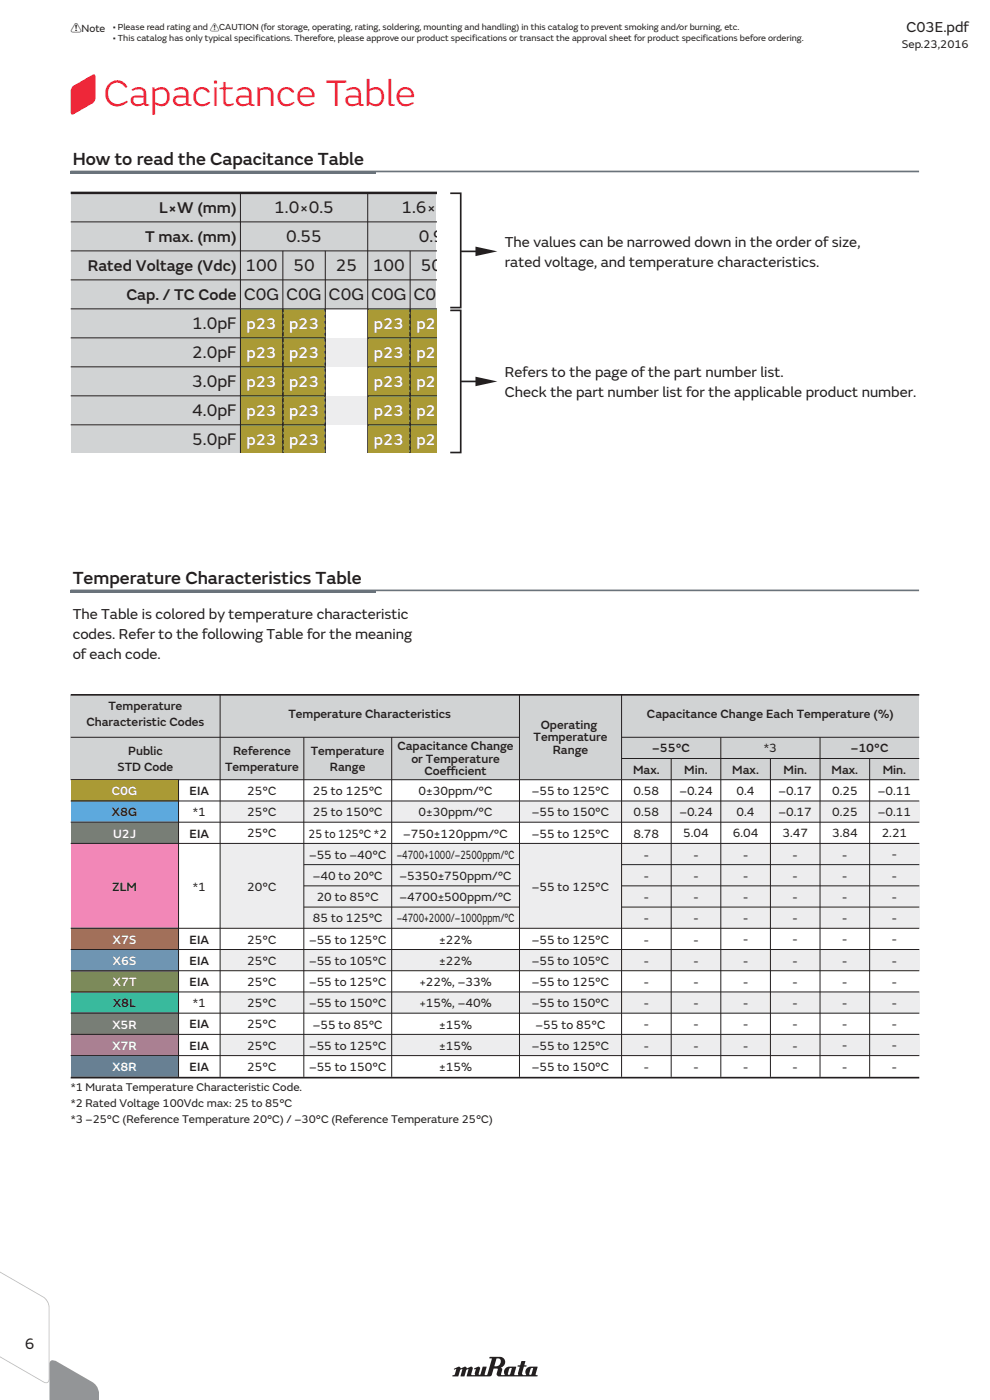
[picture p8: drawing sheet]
<svg xmlns="http://www.w3.org/2000/svg" width="210mm" height="297mm" viewBox="0 0 210 297" stroke-linecap="round" stroke-linejoin="round" font-family="sans-serif">
<defs><g id="words">
<text font-size="8.1" fill="#ed1b2e" x="22" y="22.5">Capacitance Table</text>
<g font-size="3.9" fill="#231f20">
<text x="15.4" y="35">How to read the Capacitance Table</text>
<text x="15.4" y="123.9">Temperature Characteristics Table</text>
</g>
<g font-size="3.7" fill="#231f20">
<text x="58.2" y="45.2">1.0×0.5</text>
<text x="85.2" y="45.2">1.6×</text>
<text x="60.7" y="51.4">0.55</text>
<text x="88.8" y="51.4">0.9</text>
<text x="52.1" y="57.5">100</text>
<text x="62.2" y="57.5">50</text>
<text x="71.2" y="57.5">25</text>
<text x="79.1" y="57.5">100</text>
<text x="89.2" y="57.5">50</text>
<text x="51.8" y="63.7">C0G</text>
<text x="60.8" y="63.7">C0G</text>
<text x="69.8" y="63.7">C0G</text>
<text x="78.8" y="63.7">C0G</text>
<text x="87.8" y="63.7">C0</text>
<text x="40.8" y="69.8">1.0pF</text>
<text x="40.8" y="76">2.0pF</text>
<text x="40.8" y="82.1">3.0pF</text>
<text x="40.8" y="88.3">4.0pF</text>
<text x="40.8" y="94.4">5.0pF</text>
</g>
<g font-size="3.4" fill="#231f20">
<text x="33.8" y="45.2">L×W (mm)</text>
<text x="30.8" y="51.4">T max. (mm)</text>
<text x="18.6" y="57.5">Rated Voltage (Vdc)</text>
<text x="26.8" y="63.7">Cap. / TC Code</text>
<text x="5.3" y="286.1">6</text>
</g>
<g font-size="3.4" fill="#fff">
<text x="52.3" y="69.8">p23</text>
<text x="61.3" y="69.8">p23</text>
<text x="79.3" y="69.8">p23</text>
<text x="88.3" y="69.8">p2</text>
<text x="52.3" y="75.9">p23</text>
<text x="61.3" y="75.9">p23</text>
<text x="79.3" y="75.9">p23</text>
<text x="88.3" y="75.9">p2</text>
<text x="52.3" y="82.1">p23</text>
<text x="61.3" y="82.1">p23</text>
<text x="79.3" y="82.1">p23</text>
<text x="88.3" y="82.1">p2</text>
<text x="52.3" y="88.2">p23</text>
<text x="61.3" y="88.2">p23</text>
<text x="79.3" y="88.2">p23</text>
<text x="88.3" y="88.2">p2</text>
<text x="52.3" y="94.4">p23</text>
<text x="61.3" y="94.4">p23</text>
<text x="79.3" y="94.4">p23</text>
<text x="88.3" y="94.4">p2</text>
</g>
<g font-size="3.2" fill="#231f20">
<text x="192.3" y="6.7">C03E.pdf</text>
<text x="107.1" y="52.4">The values can be narrowed down in the order of size,</text>
<text x="107.1" y="56.6">rated voltage, and temperature characteristics.</text>
<text x="107.1" y="80">Refers to the page of the part number list.</text>
<text x="107.1" y="84.2">Check the part number list for the applicable product number.</text>
<text x="15.4" y="131.4">The Table is colored by temperature characteristic</text>
<text x="15.4" y="135.6">codes. Refer to the following Table for the meaning</text>
<text x="15.4" y="139.8">of each code.</text>
</g>
<g font-size="2.6" fill="#231f20">
<text x="18.3" y="154.1">Characteristic Codes</text>
<text x="23" y="150.6">Temperature</text>
<text x="61.2" y="152.3">Temperature Characteristics</text>
<text x="114.7" y="154.6">Operating</text>
<text x="137.2" y="152.3">Capacitance Change Each Temperature (%)</text>
<text x="27.2" y="160.1">Public</text>
<text x="49.4" y="160.1">Reference</text>
<text x="65.9" y="160.1">Temperature</text>
<text x="84.3" y="159.2">Capacitance Change</text>
<text x="87.3" y="161.8">or Temperature</text>
<text x="113.2" y="157.2">Temperature</text>
<text x="117.2" y="159.9">Range</text>
<text x="138.4" y="159.6">–55°C</text>
<text x="162" y="159.6">*3</text>
<text x="180.5" y="159.6">–10°C</text>
<text x="25" y="163.6">STD Code</text>
<text x="47.7" y="163.6">Temperature</text>
<text x="70" y="163.6">Range</text>
<text x="90" y="164.5">Coef</text>
<text x="94.7" y="164.5">f</text>
<text x="94.7" y="164.5">icient</text>
<text x="134.3" y="164.1">Max.</text>
<text x="145.1" y="164.1">Min.</text>
<text x="155.3" y="164.1">Max.</text>
<text x="166.2" y="164.1">Min.</text>
<text x="176.4" y="164.1">Max.</text>
<text x="187.2" y="164.1">Min.</text>
<text x="23.8" y="173.2">X8G</text>
<text x="40.2" y="168.7">EIA</text>
<text x="40.9" y="173.2">*1</text>
<text x="52.5" y="168.7">25°C</text>
<text x="52.5" y="173.2">25°C</text>
<text x="66.4" y="168.7">25 to 125°C</text>
<text x="66.4" y="173.2">25 to 150°C</text>
<text x="88.8" y="168.7">0±30ppm/°C</text>
<text x="88.8" y="173.2">0±30ppm/°C</text>
<text x="112.8" y="168.7">–55 to 125°C</text>
<text x="112.8" y="173.2">–55 to 150°C</text>
<text x="134.4" y="168.7">0.58</text>
<text x="134.4" y="173.2">0.58</text>
<text x="144.1" y="168.7">–0.24</text>
<text x="144.1" y="173.2">–0.24</text>
<text x="156.3" y="168.7">0.4</text>
<text x="156.3" y="173.2">0.4</text>
<text x="165.2" y="168.6">–0.17</text>
<text x="165.2" y="173.1">–0.17</text>
<text x="176.5" y="168.6">0.25</text>
<text x="176.5" y="173.1">0.25</text>
<text x="186.2" y="168.6">–0.11</text>
<text x="186.2" y="173.1">–0.11</text>
<text x="40.2" y="177.7">EIA</text>
<text x="52.5" y="177.7">25°C</text>
<text x="65.5" y="177.7">25 to 125°C *2</text>
<text x="85.5" y="177.7">–750±120ppm/°C</text>
<text x="112.8" y="177.7">–55 to 125°C</text>
<text x="134.4" y="177.7">8.78</text>
<text x="144.9" y="177.7">5.04</text>
<text x="155.4" y="177.7">6.04</text>
<text x="166" y="177.6">3.47</text>
<text x="176.5" y="177.6">3.84</text>
<text x="187" y="177.6">2.21</text>
<text x="65.5" y="182.2">–55 to –40°C</text>
<text x="84.1" y="182.2">–4700+1000/–2500ppm/°C</text>
<text x="136.6" y="182.2">-</text>
<text x="147.1" y="182.2">-</text>
<text x="157.6" y="182.2">-</text>
<text x="168.1" y="182.1">-</text>
<text x="178.7" y="182.1">-</text>
<text x="189.2" y="182.1">-</text>
<text x="23.8" y="188.9">ZLM</text>
<text x="40.9" y="188.9">*1</text>
<text x="52.5" y="188.9">20°C</text>
<text x="66.4" y="186.7">–40 to 20°C</text>
<text x="67.2" y="191.2">20 to 85°C</text>
<text x="84.7" y="186.7">–5350±750ppm/°C</text>
<text x="84.7" y="191.2">–4700±500ppm/°C</text>
<text x="112.8" y="188.9">–55 to 125°C</text>
<text x="136.6" y="186.7">-</text>
<text x="136.6" y="191.2">-</text>
<text x="147.1" y="186.7">-</text>
<text x="147.1" y="191.2">-</text>
<text x="157.6" y="186.7">-</text>
<text x="157.6" y="191.2">-</text>
<text x="168.1" y="186.6">-</text>
<text x="168.1" y="191.1">-</text>
<text x="178.7" y="186.6">-</text>
<text x="178.7" y="191.1">-</text>
<text x="189.2" y="186.6">-</text>
<text x="189.2" y="191.1">-</text>
<text x="66.4" y="195.7">85 to 125°C</text>
<text x="84.1" y="195.7">–4700+2000/–1000ppm/°C</text>
<text x="136.6" y="195.7">-</text>
<text x="147.1" y="195.7">-</text>
<text x="157.6" y="195.7">-</text>
<text x="168.1" y="195.6">-</text>
<text x="178.7" y="195.6">-</text>
<text x="189.2" y="195.6">-</text>
<text x="40.2" y="200.2">EIA</text>
<text x="52.5" y="200.2">25°C</text>
<text x="65.6" y="200.2">–55 to 125°C</text>
<text x="93.1" y="200.2">±22%</text>
<text x="112.8" y="200.2">–55 to 125°C</text>
<text x="136.6" y="200.2">-</text>
<text x="147.1" y="200.2">-</text>
<text x="157.6" y="200.2">-</text>
<text x="168.1" y="200.1">-</text>
<text x="178.7" y="200.1">-</text>
<text x="189.2" y="200.1">-</text>
<text x="40.2" y="204.7">EIA</text>
<text x="40.2" y="209.2">EIA</text>
<text x="52.5" y="204.7">25°C</text>
<text x="52.5" y="209.2">25°C</text>
<text x="65.6" y="204.7">–55 to 105°C</text>
<text x="65.6" y="209.2">–55 to 125°C</text>
<text x="89" y="209.2">+22%, –33%</text>
<text x="93.1" y="204.7">±22%</text>
<text x="112.8" y="204.7">–55 to 105°C</text>
<text x="112.8" y="209.2">–55 to 125°C</text>
<text x="136.6" y="204.7">-</text>
<text x="136.6" y="209.2">-</text>
<text x="147.1" y="204.7">-</text>
<text x="147.1" y="209.2">-</text>
<text x="157.6" y="204.7">-</text>
<text x="157.6" y="209.2">-</text>
<text x="168.1" y="204.6">-</text>
<text x="168.1" y="209.1">-</text>
<text x="178.7" y="204.6">-</text>
<text x="178.7" y="209.1">-</text>
<text x="189.2" y="204.6">-</text>
<text x="189.2" y="209.1">-</text>
<text x="24" y="213.7">X8L</text>
<text x="40.9" y="213.7">*1</text>
<text x="52.5" y="213.7">25°C</text>
<text x="65.6" y="213.7">–55 to 150°C</text>
<text x="89" y="213.7">+15%, –40%</text>
<text x="112.8" y="213.7">–55 to 150°C</text>
<text x="136.6" y="213.7">-</text>
<text x="147.1" y="213.7">-</text>
<text x="157.6" y="213.7">-</text>
<text x="168.1" y="213.6">-</text>
<text x="178.7" y="213.6">-</text>
<text x="189.2" y="213.6">-</text>
<text x="40.2" y="218.2">EIA</text>
<text x="52.5" y="218.2">25°C</text>
<text x="66.4" y="218.2">–55 to 85°C</text>
<text x="93.1" y="218.2">±15%</text>
<text x="113.6" y="218.2">–55 to 85°C</text>
<text x="136.6" y="218.2">-</text>
<text x="147.1" y="218.2">-</text>
<text x="157.6" y="218.2">-</text>
<text x="168.1" y="218.1">-</text>
<text x="178.7" y="218.1">-</text>
<text x="189.2" y="218.1">-</text>
<text x="40.2" y="222.7">EIA</text>
<text x="40.2" y="227.2">EIA</text>
<text x="52.5" y="222.7">25°C</text>
<text x="52.5" y="227.2">25°C</text>
<text x="65.6" y="222.7">–55 to 125°C</text>
<text x="65.6" y="227.2">–55 to 150°C</text>
<text x="93.1" y="222.7">±15%</text>
<text x="93.1" y="227.2">±15%</text>
<text x="112.8" y="222.7">–55 to 125°C</text>
<text x="112.8" y="227.2">–55 to 150°C</text>
<text x="136.6" y="222.7">-</text>
<text x="136.6" y="227.2">-</text>
<text x="147.1" y="222.7">-</text>
<text x="147.1" y="227.2">-</text>
<text x="157.6" y="222.7">-</text>
<text x="157.6" y="227.2">-</text>
<text x="168.1" y="222.6">-</text>
<text x="168.1" y="227.1">-</text>
<text x="178.7" y="222.6">-</text>
<text x="178.7" y="227.1">-</text>
<text x="189.2" y="222.6">-</text>
<text x="189.2" y="227.1">-</text>
</g>
<g font-size="2.6" fill="#fff">
<text x="23.7" y="168.7">C0G</text>
<text x="24" y="177.7">U2J</text>
<text x="24" y="200.2">X7S</text>
<text x="23.9" y="209.2">X7T</text>
<text x="24" y="204.7">X6S</text>
<text x="23.9" y="218.2">X5R</text>
<text x="23.9" y="222.7">X7R</text>
<text x="23.9" y="227.2">X8R</text>
</g>
<g font-size="2.5" fill="#231f20">
<text x="191.3" y="10.3">Sep.23,2016</text>
<text x="15" y="231.5">*1 Murata Temperature Characteristic Code.</text>
<text x="15" y="234.8">*2 Rated Voltage 100Vdc max: 25 to 85°C</text>
<text x="15" y="238.2">*3 –25°C (Reference Temperature 20°C) / –30°C (Reference Temperature 25°C)</text>
</g>
<text font-size="2.3" fill="#231f20" x="15" y="6.9">!Note</text>
<g font-size="1.9" fill="#231f20">
<text x="23.9" y="6.5">• Please read rating and !CAUTION (for storage, operating, rating, soldering, mounting and handling) in this catalog to prevent smoking and/or burning, etc.</text>
<text x="23.9" y="8.8">• This catalog has only typical specifications. Therefore, please approve our product specifications or transact the approval sheet for product specifications before ordering.</text>
</g>
</g></defs>
<g fill="#ededee">
<path d="M46.7 169.9h148.3v4.5h-148.3z"/>
<path d="M46.7 178.9h148.3v18h-148.3z"/>
<path d="M46.7 201.4h148.3v4.5h-148.3z"/>
<path d="M46.7 210.4h148.3v4.5h-148.3z"/>
<path d="M46.7 219.4h148.3v4.5h-148.3z"/>
</g>
<path d="M15 147.4h180v18h-180z" fill="#d1d3d4"/>
<path d="M15 223.9h22.9v4.5h-22.9z" fill="#62859f"/>
<path d="M15 210.4h22.9v4.5h-22.9z" fill="#38bb9c"/>
<path d="M15 205.9h22.9v4.5h-22.9z" fill="#7a8a4c"/>
<path d="M15 174.4h22.9v4.5h-22.9z" fill="#787e76"/>
<path d="M15 169.9h22.9v4.5h-22.9z" fill="#5da9dd"/>
<path d="M15 178.9h22.9v18h-22.9z" fill="#f287b7"/>
<path d="M15 165.4h22.9v4.5h-22.9z" fill="#aa9a35"/>
<path d="M15 201.4h22.9v4.5h-22.9z" fill="#6e95b2"/>
<path d="M15 196.9h22.9v4.5h-22.9z" fill="#a47160"/>
<path d="M15 214.9h22.9v4.5h-22.9z" fill="#787e76"/>
<path d="M15 219.4h22.9v4.5h-22.9z" fill="#a48093"/>
<g fill="none" stroke="#231f20" stroke-width=".21">
<path d="M15 156.4h95.2M46.7 147.4v81M64.4 156.4v72M83.1 156.4v72M110.2 147.4v81M131.8 147.4v81M131.8 156.4h63.2M152.9 156.4v72M173.9 156.4v72M15 169.9h180M15 174.4h180M15 178.9h180"/>
<path d="M15 165.4h180M37.9 165.4v63M131.8 160.9h63.2M142.4 160.9v67.5M163.4 160.9v67.5M184.5 160.9v67.5M15 196.9h180M64.4 183.4h45.8M64.4 187.9h45.8M64.4 192.4h45.8M131.8 183.4h63.2M131.8 187.9h63.2"/>
<path d="M131.8 192.4h63.2M15 201.4h180M15 205.9h180M15 210.4h180M15 214.9h180M15 219.4h180M15 223.9h180"/>
</g>
<path d="M95.5 41h2.2v24.3h-2.2M97.7 53.3h5.5M95.5 65.8h2.2v30.2h-2.2M97.7 80.9h5.5M15 147.4h180M15 228.6h180" fill="none" stroke="#231f20" stroke-width=".35"/>
<g fill="#231f20">
<path d="M100.9 52.3l4.6 1-4.6 1z"/>
<path d="M100.9 79.9l4.6 1-4.6 1z"/>
</g>
<g fill="#ededee">
<path d="M51 71.7h41.5v6.1h-41.5z"/>
<path d="M51 84h41.5v6.1h-41.5z"/>
</g>
<g fill="#d1d3d4">
<path d="M15 40.9h36v55h-36z"/>
<path d="M51 40.9h41.5v24.6h-41.5z"/>
</g>
<g fill="#aa9a35">
<path d="M51 65.5h18v30.4h-18z"/>
<path d="M78 65.5h14.5v30.4h-14.5z"/>
</g>
<path d="M15 40.9h77.6" fill="none" stroke="#231f20" stroke-width=".53"/>
<g fill="none" stroke="#231f20" stroke-width=".21">
<path d="M15 47.1h77.6M15 53.2h77.6M15 59.4h77.6M51 40.9v55.1M60 53.2v42.8M69 53.2v42.8M78 40.9v55.1M87 53.2v42.8M15 65.5h77.6M15 71.7h54M15 77.8h54M78 71.7h14.6"/>
<path d="M78 77.8h14.6M15 84h54M15 90.1h54M78 84h14.6M78 90.1h14.6"/>
</g>
<path d="M60 65.5v30.5M69 65.5v30.5M87 65.5v30.5" fill="none" stroke="#231f20" stroke-width=".21" stroke-dasharray=".6 .6" stroke-linecap="butt"/>
<path d="M15 36.4h180M15 125.2h180" fill="none" stroke="#6a737b" stroke-width=".35"/>
<g fill="#6a737b">
<path d="M15 125.2h64.7v.6h-64.7z"/>
<path d="M15 36.4h64.7v.6h-64.7z"/>
</g>
<path d="M15.4 18.4l4.2-2.5 .3-.1 .3 .2v4.8l-.1 .7-.5 .4-4.2 2.4-.3-.2-.1-.2v-4.6z" fill="#ed1b2e"/>
<path d="M96.3 290.4l.1 .2 .3-.2a1.12 1.12 0 0 1-.5 1.3h-.2v.3h1.2l.4-1.4 .4-.2-.2 1.6h.7l.4-1.4 .4-.2-.2 1.6h5l.2-.3 .5-1.4 .8 .1-.3 1a.5 .5 0 0 0 .5 .6h8.2v-.3l-.4-.1 .4-1.7h-1.4a1.22 1.22 0 0 0-1 1.8h-.7l-.2-.3 .4-1.5 .6-.1v-.1l-.5-.1 .2-.8-.8-.1-.3 .9-.5 .1v.2l.4 .1a2.03 2.03 0 0 0-.3 1.6l-.7 .1-.1-.1 .3-1.7a3.3 3.3 0 0 0-2 .2 1.35 1.35 0 0 0-.4 1.6h-.7l.2-1.2-.2-.4a1.18 1.18 0 0 0 .8-1.4 1.18 1.18 0 0 0-1.4-.9l-1.8 .1-.1 .3 .5 .1-.9 3.2-.2 .2-.4-.1 .4-1.7h-.8l-.5 1.6-.2 .2-.2-.2 .4-1.2-.4-.4-1 .4 .1 .2h.3l-.2 1.2h-.6l-.2-.1 .4-1.3-.2-.3-.2-.1-.8 .4-.3-.3-.2-.1-.8 .4-.5-.4zM105.3 288.2a.71 .71 0 0 1 .9 .3 .71 .71 0 0 1-.2 .9l-.3 .4h-.8zM108.1 290.3h.5l-.4 1.2-.3 .2-.2-.2zM112.6 290.3h.5l-.3 1.2-.4 .2-.2-.2z" fill="#231f20"/>
<path d="M0 268l9.6 7.3 .7 1.2 .2 .8v15.2a.79 .79 0 0 1-.4 .9 .79 .79 0 0 1-.9-.1l-9.2-7.1v-.2l9.6 7.2a.57 .57 0 0 0 .7-.7v-15.2a2.68 2.68 0 0 0-1.2-2.1l-9.1-7z" fill="#bbbdc0"/>
<path d="M10.6 288.9a.99 .99 0 0 1 1.4-.1l7.5 4.3a3.5 3.5 0 0 1 1.5 3.9h-10.5z" fill="#939598"/>
<use href="#words"/>
</svg>
